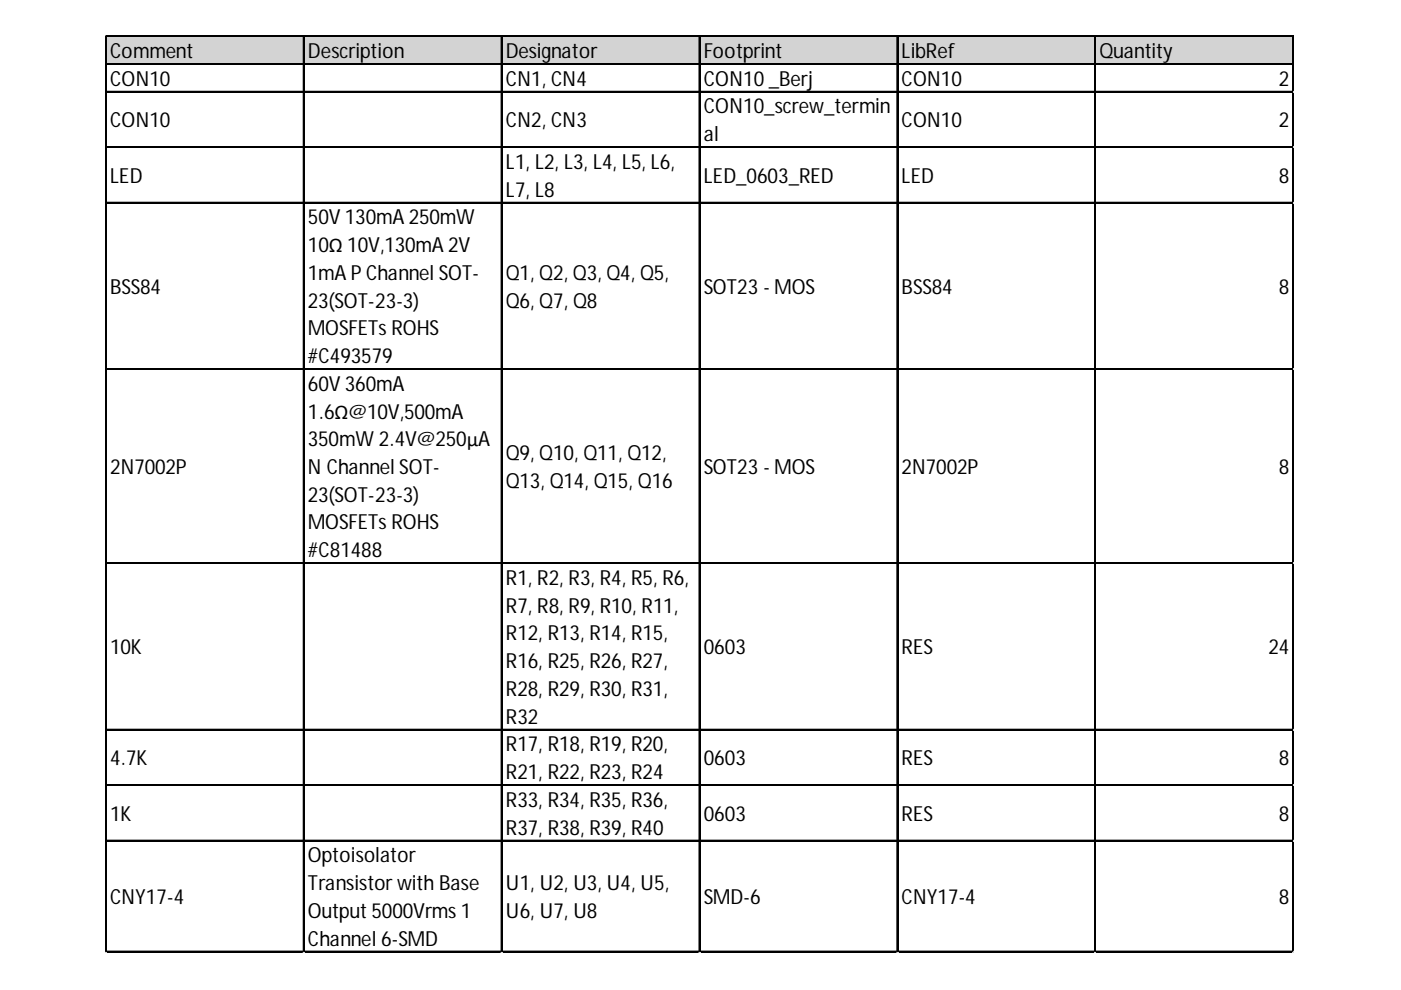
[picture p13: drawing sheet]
<svg xmlns="http://www.w3.org/2000/svg" width="297mm" height="210mm" viewBox="0 0 297 210" stroke-linecap="round" stroke-linejoin="round" font-family="sans-serif">
<defs><g id="words">
<g font-size="4.4">
<text x="23.3" y="12.3">Comment</text>
<text x="65.3" y="12.3">Description</text>
<text x="107.2" y="12.3">Designator</text>
<text x="149.2" y="12.3">Footprint</text>
<text x="191.2" y="12.3">LibRef</text>
<text x="233.1" y="12.3">Quantity</text>
<text x="23.3" y="18.2">CON10</text>
<text x="107.2" y="18.2">CN1, CN4</text>
<text x="149.2" y="18.2">CON10 _Berj</text>
<text x="191.2" y="18.2">CON10</text>
<text x="271.1" y="18.2">2</text>
<text x="23.3" y="27">CON10</text>
<text x="107.2" y="27">CN2, CN3</text>
<text x="149.2" y="24.1">CON10_screw_termin</text>
<text x="149.2" y="29.9">al</text>
<text x="191.2" y="27">CON10</text>
<text x="271.1" y="27">2</text>
<text x="107.2" y="35.8">L1, L2, L3, L4, L5, L6,</text>
<text x="23.3" y="38.8">LED</text>
<text x="107.2" y="41.7">L7, L8</text>
<text x="149.2" y="38.8">LED_0603_RED</text>
<text x="191.2" y="38.8">LED</text>
<text x="271.1" y="38.8">8</text>
<text x="65.3" y="47.6">50V 130mA 250mW</text>
<text x="65.3" y="53.5">10Ω 10V,130mA 2V</text>
<text x="65.3" y="59.3">1mA PChannel SOT-</text>
<text x="107.2" y="59.3">Q1, Q2, Q3, Q4, Q5,</text>
<text x="23.3" y="62.3">BSS84</text>
<text x="65.3" y="65.2">23(SOT-23-3)</text>
<text x="107.2" y="65.2">Q6, Q7, Q8</text>
<text x="149.2" y="62.3">SOT23 - MOS</text>
<text x="191.2" y="62.3">BSS84</text>
<text x="271.1" y="62.3">8</text>
<text x="65.3" y="71.1">MOSFETs ROHS</text>
<text x="65.3" y="77">#C493579</text>
<text x="65.3" y="82.9">60V 360mA</text>
<text x="65.3" y="88.7">1.6Ω@10V,500mA</text>
<text x="65.3" y="94.6">350mW 2.4V@250μA</text>
<text x="23.3" y="100.5">2N7002P</text>
<text x="65.3" y="100.5">N Channel SOT-</text>
<text x="107.2" y="97.6">Q9, Q10, Q11, Q12,</text>
<text x="149.2" y="100.5">SOT23 - MOS</text>
<text x="191.2" y="100.5">2N7002P</text>
<text x="271.1" y="100.5">8</text>
<text x="65.3" y="106.4">23(SOT-23-3)</text>
<text x="107.2" y="103.4">Q13, Q14, Q15, Q16</text>
<text x="65.3" y="112.3">MOSFETs ROHS</text>
<text x="65.3" y="118.1">#C81488</text>
<text x="107.2" y="124">R1, R2, R3, R4, R5, R6,</text>
<text x="107.2" y="129.9">R7, R8, R9, R10, R11,</text>
<text x="107.2" y="135.8">R12, R13, R14, R15,</text>
<text x="23.3" y="138.7">10K</text>
<text x="107.2" y="141.7">R16, R25, R26, R27,</text>
<text x="149.2" y="138.7">0603</text>
<text x="191.2" y="138.7">RES</text>
<text x="268.9" y="138.7">24</text>
<text x="107.2" y="147.5">R28, R29, R30, R31,</text>
<text x="107.2" y="153.4">R32</text>
<text x="107.2" y="159.3">R17, R18, R19, R20,</text>
<text x="23.3" y="162.3">4.7K</text>
<text x="107.2" y="165.2">R21, R22, R23, R24</text>
<text x="149.2" y="162.3">0603</text>
<text x="191.2" y="162.3">RES</text>
<text x="271.1" y="162.3">8</text>
<text x="107.2" y="171.1">R33, R34, R35, R36,</text>
<text x="23.3" y="174">1K</text>
<text x="107.2" y="177">R37, R38, R39, R40</text>
<text x="149.2" y="174">0603</text>
<text x="191.2" y="174">RES</text>
<text x="271.1" y="174">8</text>
<text x="65.3" y="182.8">Optoisolator</text>
<text x="23.3" y="191.7">CNY17-4</text>
<text x="65.3" y="188.7">Transistorwith Base</text>
<text x="107.2" y="188.7">U1, U2, U3, U4, U5,</text>
<text x="149.2" y="191.7">SMD-6</text>
<text x="191.2" y="191.7">CNY17-4</text>
<text x="271.1" y="191.7">8</text>
<text x="65.3" y="194.6">Output 5000Vrms 1</text>
<text x="107.2" y="194.6">U6, U7, U8</text>
<text x="65.3" y="200.5">Channel 6-SMD</text>
</g>
</g></defs>
<path d="M22.5 7.8h251.9v5.9h-251.9z" fill="#d3d3d3"/>
<g fill="none" stroke="#000" stroke-width=".24">
<path d="M22.4 7.6v194.3M22.6 7.6h251.7M22.6 13.5h251.7M22.6 19.4h251.7M64.3 7.8v194.1M106.3 7.8v194.1M148.2 7.8v194.1M190.2 7.8v194.1M232.1 7.8v194.1M274.1 7.8v194.1M22.6 31.1h251.7M22.6 42.9h251.7"/>
<path d="M22.6 78.2h251.7M22.6 119.3h251.7M22.6 154.6h251.7M22.6 166.4h251.7M22.6 178.1h251.7M22.6 201.7h251.7"/>
</g>
<g fill="none" stroke="#000" stroke-width=".25">
<path d="M22.5 7.6v194.3M22.6 7.7h251.7M22.6 13.6h251.7M22.6 19.5h251.7M64.4 7.8v194.1M106.4 7.8v194.1M148.3 7.8v194.1M190.3 7.8v194.1M232.2 7.8v194.1M274.2 7.8v194.1M22.6 31.2h251.7M22.6 43h251.7"/>
<path d="M22.6 78.3h251.7M22.6 119.5h251.7M22.6 154.7h251.7M22.6 166.5h251.7M22.6 178.3h251.7M22.6 201.8h251.7"/>
</g>
<path d="M22.4 201.9v.1" fill="none" stroke="#d4d4d4" stroke-width=".24"/>
<path d="M22.4 201.9l.2 .1z" fill="#d4d4d4"/>
<path d="M64.3 201.9v.1" fill="none" stroke="#d4d4d4" stroke-width=".24"/>
<path d="M64.3 201.9l.3 .1z" fill="#d4d4d4"/>
<path d="M106.3 201.9v.1" fill="none" stroke="#d4d4d4" stroke-width=".24"/>
<path d="M106.3 201.9l.2 .1z" fill="#d4d4d4"/>
<path d="M148.2 201.9v.1" fill="none" stroke="#d4d4d4" stroke-width=".24"/>
<path d="M148.2 201.9l.3 .1z" fill="#d4d4d4"/>
<path d="M190.2 201.9v.1" fill="none" stroke="#d4d4d4" stroke-width=".24"/>
<path d="M190.2 201.9l.2 .1z" fill="#d4d4d4"/>
<path d="M232.1 201.9v.1" fill="none" stroke="#d4d4d4" stroke-width=".24"/>
<path d="M232.1 201.9l.3 .1z" fill="#d4d4d4"/>
<path d="M274.1 201.9v.1" fill="none" stroke="#d4d4d4" stroke-width=".24"/>
<path d="M274.1 201.9l.2 .1z" fill="#d4d4d4"/>
<path d="M274.3 19.4h.1" fill="none" stroke="#d4d4d4" stroke-width=".24"/>
<path d="M274.3 19.4l.1 .2z" fill="#d4d4d4"/>
<path d="M274.3 31.1h.1" fill="none" stroke="#d4d4d4" stroke-width=".24"/>
<path d="M274.3 31.1l.1 .3z" fill="#d4d4d4"/>
<path d="M274.3 42.9h.1" fill="none" stroke="#d4d4d4" stroke-width=".24"/>
<path d="M274.3 42.9l.1 .2z" fill="#d4d4d4"/>
<path d="M274.3 78.2h.1" fill="none" stroke="#d4d4d4" stroke-width=".24"/>
<path d="M274.3 78.2l.1 .2z" fill="#d4d4d4"/>
<path d="M274.3 119.3h.1" fill="none" stroke="#d4d4d4" stroke-width=".24"/>
<path d="M274.3 119.3l.1 .3z" fill="#d4d4d4"/>
<path d="M274.3 154.6h.1" fill="none" stroke="#d4d4d4" stroke-width=".24"/>
<path d="M274.3 154.6l.1 .3z" fill="#d4d4d4"/>
<path d="M274.3 166.4h.1" fill="none" stroke="#d4d4d4" stroke-width=".24"/>
<path d="M274.3 166.4l.1 .2z" fill="#d4d4d4"/>
<path d="M274.3 178.1h.1" fill="none" stroke="#d4d4d4" stroke-width=".24"/>
<path d="M274.3 178.1l.1 .3z" fill="#d4d4d4"/>
<path d="M274.3 201.7h.1" fill="none" stroke="#d4d4d4" stroke-width=".24"/>
<path d="M274.3 201.7l.1 .2z" fill="#d4d4d4"/>
<use href="#words"/>
</svg>
